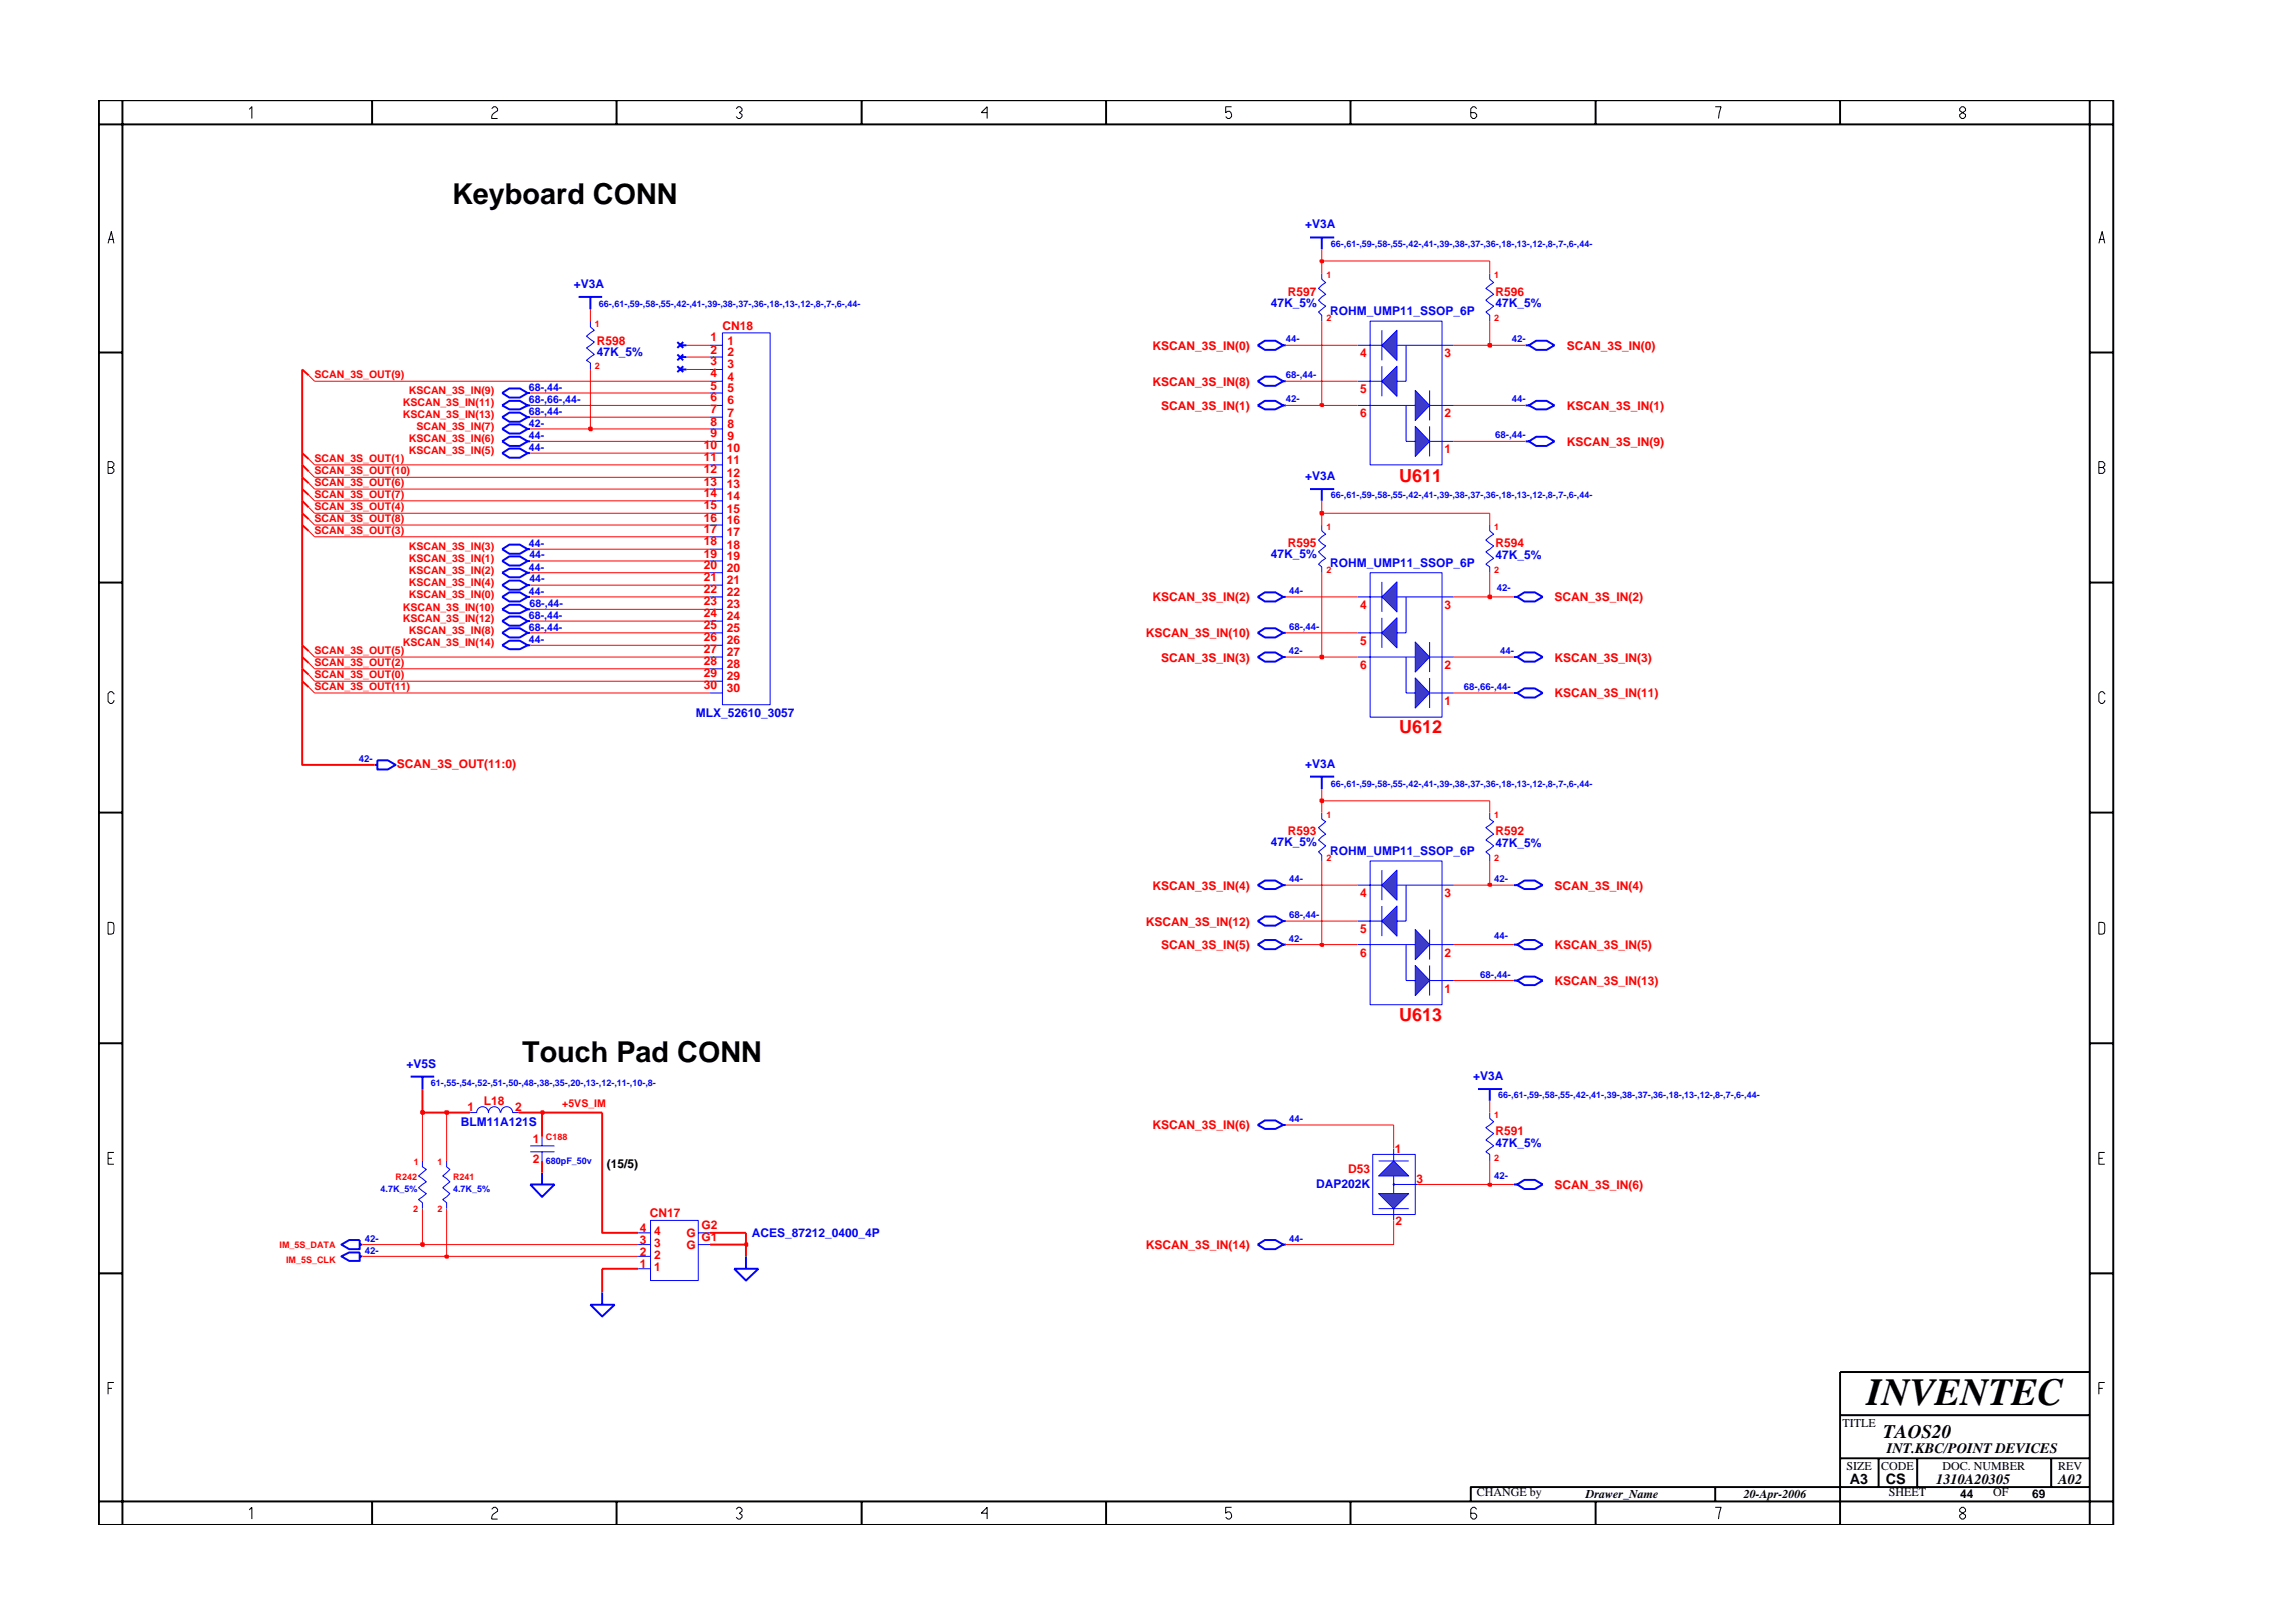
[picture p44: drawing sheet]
<svg xmlns="http://www.w3.org/2000/svg" width="297mm" height="210mm" viewBox="0 0 297 210" stroke-linecap="round" stroke-linejoin="round" font-family="sans-serif">
<defs><g id="words">
<text font-size="5" x="241.8" y="182">INVENTEC</text>
<g font-size="3.7">
<text x="58.6" y="26.5">Keyboard CONN</text>
<text x="67.6" y="137.6">Touch Pad CONN</text>
</g>
<text font-size="2.5" x="244" y="186.3">TAOS20</text>
<g font-size="2.3" fill="#f00">
<text x="181.2" y="62.4">U611</text>
<text x="181.2" y="95">U612</text>
<text x="181.2" y="132.3">U613</text>
</g>
<g font-size="1.9">
<text x="244.4" y="188.2">INT.KBC/POINT DEVICES</text>
<text x="239.6" y="192.2">A3</text>
<text x="244.3" y="192.3">CS</text>
<text x="250.8" y="192.2">1310A20305</text>
<text x="266.6" y="192.2">A02</text>
</g>
<g font-size="1.6" fill="#00f">
<text x="169.1" y="29.6">+V3A</text>
<text x="74.3" y="37.4">+V3A</text>
<text x="164.6" y="39.7">47K_5%</text>
<text x="172.3" y="40.8">ROHM_UMP11_SSOP_6P</text>
<text x="193.7" y="39.7">47K_5%</text>
<text x="77.3" y="46.2">47K_5%</text>
<text x="169.1" y="62.2">+V3A</text>
<text x="164.6" y="72.3">47K_5%</text>
<text x="172.3" y="73.5">ROHM_UMP11_SSOP_6P</text>
<text x="193.7" y="72.4">47K_5%</text>
<text x="90.2" y="92.9">MLX_52610_3057</text>
<text x="169.1" y="99.5">+V3A</text>
<text x="164.6" y="109.6">47K_5%</text>
<text x="172.3" y="110.7">ROHM_UMP11_SSOP_6P</text>
<text x="193.7" y="109.7">47K_5%</text>
<text x="52.7" y="138.4">+V5S</text>
<text x="190.8" y="139.9">+V3A</text>
<text x="59.7" y="145.9">BLM11A121S</text>
<text x="193.7" y="148.5">47K_5%</text>
<text x="170.5" y="153.9">DAP202K</text>
<text x="97.4" y="160.2">ACES_87212_0400_4P</text>
</g>
<g font-size="1.6" fill="#f00">
<text x="166.8" y="38.3">R597</text>
<text x="193.7" y="38.3">R596</text>
<text x="77.3" y="44.7">R598</text>
<text x="92" y="47.3">3</text>
<text x="92" y="45.8">2</text>
<text x="92" y="44.2">1</text>
<text x="93.6" y="42.8">CN18</text>
<text x="94.2" y="47.7">3</text>
<text x="94.2" y="46.2">2</text>
<text x="94.2" y="44.6">1</text>
<text x="149.3" y="45.3">KSCAN_3S_IN(0)</text>
<text x="176.2" y="46.2">4</text>
<text x="187.1" y="46.2">3</text>
<text x="203" y="45.3">SCAN_3S_IN(0)</text>
<text x="92" y="48.9">4</text>
<text x="92" y="50.5">5</text>
<text x="92" y="52">6</text>
<text x="92" y="53.5">7</text>
<text x="94.2" y="49.3">4</text>
<text x="94.2" y="50.8">5</text>
<text x="94.2" y="52.4">6</text>
<text x="94.2" y="54">7</text>
<text x="149.3" y="50">KSCAN_3S_IN(8)</text>
<text x="150.4" y="53.1">SCAN_3S_IN(1)</text>
<text x="176.2" y="50.9">5</text>
<text x="203" y="53.1">KSCAN_3S_IN(1)</text>
<text x="91.2" y="58.2">10</text>
<text x="91.2" y="59.8">11</text>
<text x="92" y="56.6">9</text>
<text x="92" y="55.1">8</text>
<text x="94.1" y="58.6">10</text>
<text x="94.2" y="57">9</text>
<text x="94.2" y="55.5">8</text>
<text x="176.2" y="54">6</text>
<text x="187.1" y="58.7">1</text>
<text x="187.1" y="54">2</text>
<text x="203" y="57.8">KSCAN_3S_IN(9)</text>
<text x="91.2" y="64.4">14</text>
<text x="91.2" y="66">15</text>
<text x="91.2" y="61.3">12</text>
<text x="91.2" y="62.9">13</text>
<text x="94.1" y="64.8">14</text>
<text x="94.1" y="60.1">11</text>
<text x="94.1" y="61.7">12</text>
<text x="94.1" y="63.3">13</text>
<text x="91.2" y="67.6">16</text>
<text x="91.2" y="69.1">17</text>
<text x="91.2" y="70.6">18</text>
<text x="94.1" y="66.4">15</text>
<text x="94.1" y="67.9">16</text>
<text x="94.1" y="69.5">17</text>
<text x="94.1" y="71.1">18</text>
<text x="166.8" y="70.9">R595</text>
<text x="193.7" y="70.9">R594</text>
<text x="91.2" y="75.3">21</text>
<text x="91.2" y="76.9">22</text>
<text x="91.2" y="72.2">19</text>
<text x="91.2" y="73.7">20</text>
<text x="94.1" y="75.7">21</text>
<text x="94.1" y="77.2">22</text>
<text x="94.1" y="72.6">19</text>
<text x="94.1" y="74.1">20</text>
<text x="149.3" y="77.9">KSCAN_3S_IN(2)</text>
<text x="201.4" y="77.9">SCAN_3S_IN(2)</text>
<text x="91.2" y="78.4">23</text>
<text x="91.2" y="79.9">24</text>
<text x="91.2" y="81.5">25</text>
<text x="91.2" y="83.1">26</text>
<text x="94.1" y="78.8">23</text>
<text x="94.1" y="80.4">24</text>
<text x="94.1" y="81.9">25</text>
<text x="94.1" y="83.4">26</text>
<text x="148.4" y="82.6">KSCAN_3S_IN(10)</text>
<text x="176.2" y="78.9">4</text>
<text x="176.2" y="83.6">5</text>
<text x="187.1" y="78.9">3</text>
<text x="91.2" y="87.7">29</text>
<text x="91.2" y="89.2">30</text>
<text x="91.2" y="84.6">27</text>
<text x="91.2" y="86.2">28</text>
<text x="94.1" y="88.1">29</text>
<text x="94.1" y="89.7">30</text>
<text x="94.1" y="85">27</text>
<text x="94.1" y="86.6">28</text>
<text x="150.4" y="85.7">SCAN_3S_IN(3)</text>
<text x="176.2" y="86.7">6</text>
<text x="187.1" y="86.7">2</text>
<text x="201.4" y="85.7">KSCAN_3S_IN(3)</text>
<text x="187.1" y="91.4">1</text>
<text x="201.4" y="90.4">KSCAN_3S_IN(11)</text>
<text x="51.4" y="99.5">SCAN_3S_OUT(11:0)</text>
<text x="166.8" y="108.1">R593</text>
<text x="193.7" y="108.2">R592</text>
<text x="148.4" y="119.9">KSCAN_3S_IN(12)</text>
<text x="149.3" y="115.2">KSCAN_3S_IN(4)</text>
<text x="176.2" y="116.2">4</text>
<text x="187.1" y="116.2">3</text>
<text x="201.4" y="115.2">SCAN_3S_IN(4)</text>
<text x="150.4" y="123">SCAN_3S_IN(5)</text>
<text x="176.2" y="120.8">5</text>
<text x="176.2" y="124">6</text>
<text x="187.1" y="124">2</text>
<text x="201.4" y="123">KSCAN_3S_IN(5)</text>
<text x="187.1" y="128.6">1</text>
<text x="201.4" y="127.6">KSCAN_3S_IN(13)</text>
<text x="60.6" y="144">1</text>
<text x="62.7" y="143.2">L18</text>
<text x="66.7" y="144">2</text>
<text x="69" y="148">1</text>
<text x="149.3" y="146.3">KSCAN_3S_IN(6)</text>
<text x="180.7" y="149.4">1</text>
<text x="193.7" y="147.1">R591</text>
<text x="69" y="150.7">2</text>
<text x="174.6" y="151.9">D53</text>
<text x="183.5" y="153.2">3</text>
<text x="201.4" y="154">SCAN_3S_IN(6)</text>
<text x="82.9" y="161.1">3</text>
<text x="82.9" y="159.6">4</text>
<text x="84.2" y="157.7">CN17</text>
<text x="84.8" y="161.5">3</text>
<text x="84.8" y="160">4</text>
<text x="88.9" y="161.8">G</text>
<text x="88.9" y="160.2">G</text>
<text x="90.9" y="160.8">G1</text>
<text x="90.9" y="159.3">G2</text>
<text x="148.4" y="161.8">KSCAN_3S_IN(14)</text>
<text x="180.8" y="158.7">2</text>
<text x="82.9" y="164.3">1</text>
<text x="82.9" y="162.7">2</text>
<text x="84.8" y="164.7">1</text>
<text x="84.8" y="163.1">2</text>
</g>
<g font-size="1.6">
<text x="78.6" y="151.3">(15/5)</text>
<text x="238.7" y="184.8">TITLE</text>
<text x="239.2" y="190.4">SIZE</text>
<text x="243.7" y="190.4">CODE</text>
<text x="251.6" y="190.4">DOC. NUMBER</text>
<text x="266.6" y="190.4">REV</text>
<text x="191.3" y="193.9">CHANGE by</text>
<text x="205.4" y="194.1">Drawer_Name</text>
<text x="225.9" y="194.1">20-Apr-2006</text>
<text x="244.7" y="193.9">SHEET</text>
<text x="253.9" y="194.1">44</text>
<text x="258.2" y="193.9">OF</text>
<text x="263.3" y="194.1">69</text>
</g>
<g font-size="1.4" fill="#f00">
<text x="40.8" y="49">SCAN_3S_OUT(9)</text>
<text x="52.2" y="52.6">KSCAN_3S_IN(11)</text>
<text x="52.9" y="51.1">KSCAN_3S_IN(9)</text>
<text x="40.8" y="59.9">SCAN_3S_OUT(1)</text>
<text x="52.2" y="54.1">KSCAN_3S_IN(13)</text>
<text x="52.9" y="57.3">KSCAN_3S_IN(6)</text>
<text x="52.9" y="58.8">KSCAN_3S_IN(5)</text>
<text x="53.9" y="55.7">SCAN_3S_IN(7)</text>
<text x="40.8" y="62.9">SCAN_3S_OUT(6)</text>
<text x="40.8" y="64.5">SCAN_3S_OUT(7)</text>
<text x="40.8" y="61.4">SCAN_3S_OUT(10)</text>
<text x="40.8" y="69.2">SCAN_3S_OUT(3)</text>
<text x="40.8" y="66.1">SCAN_3S_OUT(4)</text>
<text x="40.8" y="67.7">SCAN_3S_OUT(8)</text>
<text x="52.9" y="71.2">KSCAN_3S_IN(3)</text>
<text x="52.9" y="75.9">KSCAN_3S_IN(4)</text>
<text x="52.9" y="77.5">KSCAN_3S_IN(0)</text>
<text x="52.9" y="74.4">KSCAN_3S_IN(2)</text>
<text x="52.9" y="72.8">KSCAN_3S_IN(1)</text>
<text x="52.2" y="79.1">KSCAN_3S_IN(10)</text>
<text x="52.2" y="83.7">KSCAN_3S_IN(14)</text>
<text x="52.2" y="80.6">KSCAN_3S_IN(12)</text>
<text x="52.9" y="82.2">KSCAN_3S_IN(8)</text>
<text x="40.8" y="87.8">SCAN_3S_OUT(0)</text>
<text x="40.8" y="86.3">SCAN_3S_OUT(2)</text>
<text x="40.8" y="84.7">SCAN_3S_OUT(5)</text>
<text x="40.8" y="89.4">SCAN_3S_OUT(11)</text>
<text x="72.8" y="143.5">+5VS_IM</text>
</g>
<g font-size="1.4" fill="#00f">
<text x="68.5" y="52.3">68-,66-,44-</text>
<text x="68.5" y="50.7">68-,44-</text>
<text x="68.5" y="53.8">68-,44-</text>
<text x="68.5" y="56.9">44-</text>
<text x="68.5" y="58.4">44-</text>
<text x="68.5" y="55.3">42-</text>
<text x="68.5" y="70.9">44-</text>
<text x="68.5" y="74">44-</text>
<text x="68.5" y="77.1">44-</text>
<text x="68.6" y="72.3">44-</text>
<text x="68.6" y="75.4">44-</text>
<text x="68.5" y="80.2">68-,44-</text>
<text x="68.5" y="81.7">68-,44-</text>
<text x="68.5" y="83.3">44-</text>
<text x="68.6" y="78.6">68-,44-</text>
</g>
<g font-size="1.2" fill="#00f">
<text x="172.4" y="32">66-,61-,59-,58-,55-,42-,41-,39-,38-,37-,36-,18-,13-,12-,8-,7-,6-,44-</text>
<text x="77.6" y="39.8">66-,61-,59-,58-,55-,42-,41-,39-,38-,37-,36-,18-,13-,12-,8-,7-,6-,44-</text>
<text x="166.6" y="44.3">44-</text>
<text x="195.8" y="44.3">42-</text>
<text x="166.5" y="52.1">42-</text>
<text x="166.6" y="49">68-,44-</text>
<text x="195.8" y="52.1">44-</text>
<text x="193.7" y="56.8">68-,44-</text>
<text x="172.4" y="64.6">66-,61-,59-,58-,55-,42-,41-,39-,38-,37-,36-,18-,13-,12-,8-,7-,6-,44-</text>
<text x="167" y="77">44-</text>
<text x="193.9" y="76.6">42-</text>
<text x="167" y="81.6">68-,44-</text>
<text x="167" y="84.7">42-</text>
<text x="189.6" y="89.4">68-,66-,44-</text>
<text x="194.3" y="84.7">44-</text>
<text x="46.5" y="98.7">42-</text>
<text x="172.4" y="101.9">66-,61-,59-,58-,55-,42-,41-,39-,38-,37-,36-,18-,13-,12-,8-,7-,6-,44-</text>
<text x="167" y="118.9">68-,44-</text>
<text x="167" y="114.2">44-</text>
<text x="193.6" y="114.2">42-</text>
<text x="167" y="122">42-</text>
<text x="193.6" y="121.6">44-</text>
<text x="191.8" y="126.7">68-,44-</text>
<text x="55.8" y="140.7">61-,55-,54-,52-,51-,50-,48-,38-,35-,20-,13-,12-,11-,10-,8-</text>
<text x="194.1" y="142.3">66-,61-,59-,58-,55-,42-,41-,39-,38-,37-,36-,18-,13-,12-,8-,7-,6-,44-</text>
<text x="167" y="145.3">44-</text>
<text x="49.3" y="154.4">4.7K_5%</text>
<text x="58.7" y="154.4">4.7K_5%</text>
<text x="70.7" y="150.7">680pF_50v</text>
<text x="193.6" y="152.7">42-</text>
<text x="47.3" y="160.9">42-</text>
<text x="167" y="160.9">44-</text>
<text x="47.3" y="162.4">42-</text>
</g>
<g font-size="1.2" fill="#f00">
<text x="171.8" y="41.6">2</text>
<text x="171.8" y="36">1</text>
<text x="193.6" y="36">1</text>
<text x="193.6" y="41.6">2</text>
<text x="77.1" y="42.3">1</text>
<text x="77.1" y="47.9">2</text>
<text x="171.8" y="68.7">1</text>
<text x="193.6" y="68.7">1</text>
<text x="171.8" y="74.2">2</text>
<text x="193.6" y="74.2">2</text>
<text x="171.8" y="106">1</text>
<text x="193.6" y="106">1</text>
<text x="171.8" y="111.5">2</text>
<text x="193.6" y="111.5">2</text>
<text x="70.7" y="147.7">C188</text>
<text x="193.6" y="144.8">1</text>
<text x="51.3" y="152.9">R242</text>
<text x="53.6" y="150.9">1</text>
<text x="56.7" y="150.9">1</text>
<text x="58.7" y="152.9">R241</text>
<text x="193.6" y="150.4">2</text>
<text x="36.2" y="161.7">IM_5S_DATA</text>
<text x="53.5" y="157">2</text>
<text x="56.7" y="157">2</text>
<text x="37.1" y="163.6">IM_5S_CLK</text>
</g>
</g></defs>
<path d="M162.9 52.5l1-.6h1.3l1 .6-1 .5h-1.3zM166.2 52.5h.4M196.1 89.8h.4M196.5 89.8l1-.6h1.3l1 .6-1 .6h-1.3zM162.9 119.3l1-.6h1.3l1 .6-1 .6h-1.3zM162.9 114.7l1-.6h1.3l1 .6-1 .5h-1.3zM166.2 119.3h.4M166.2 114.7h.4M68.7 153.4h3.1l-1.6 1.7zM70.2 151.9v1.5" fill="none" stroke="#00f" stroke-width=".25"/>
<path d="M40 48.6l.8 .8M40 64.1l.8 .8M40 84.4l.8 .7M40 85.9l.8 .7" fill="none" stroke="#f00" stroke-width=".13"/>
<path d="M39.1 47.9l.9 .7M39.1 63.4l.9 .7M39.1 83.6l.9 .8M39.1 85.1l.9 .8" fill="none" stroke="#f00" stroke-width=".25"/>
<path d="M171.2 105.3v.8l.5 .4-.9 .7 .9 .9-.9 .7 .9 .8-.9 .7 .4 .5v.7M193 105.3v.8l.5 .4-1 .7 1 .9-1 .7 1 .8-1 .7 .5 .5v.7" fill="none" stroke="#00f" stroke-width=".13"/>
<path d="M178.6 152.3l1.9-1.9 2 1.9z" fill="#3c3cc8"/>
<path d="M178.6 152.3l1.9-1.9 2 1.9z" fill="none" stroke="#00f" stroke-width=".13"/>
<path d="M178.6 154.6h3.9l-2 2z" fill="#3c3cc8"/>
<path d="M178.6 154.6h3.9l-2 2zM178.6 156.6h3.9M178.6 150.4h3.9M180.5 153.4h3.2" fill="none" stroke="#00f" stroke-width=".13"/>
<circle cx="180.6" cy="153.4" r=".08" fill="#3c3cc8"/>
<g fill="none" stroke="#00f" stroke-width=".13">
<path d="M175.9 77.3h3.1M177.5 74.2h9.3v18.7h-9.3zM175.9 82h3.1M175.9 85.1h7.4M177.8 149.5h5.5v7.8h-5.5zM180.5 148.8v1.6M180.5 152.3v2.3M180.5 156.6v1.5"/>
<circle cx="180.6" cy="153.4" r=".08"/>
</g>
<path d="M162.9 85.1l1-.6h1.3l1 .6-1 .6h-1.3zM166.2 85.1h.4" fill="none" stroke="#00f" stroke-width=".25"/>
<path d="M181 75.4v3.9l-2-2z" fill="#3c3cc8"/>
<path d="M179 75.4v3.9M181 75.4v3.9l-2-2z" fill="none" stroke="#00f" stroke-width=".13"/>
<path d="M181 80v3.9l-2-1.9z" fill="#3c3cc8"/>
<path d="M182.1 77.3v4.7h-1.1M179 80v3.9M181 80v3.9l-2-1.9zM185.2 89.8h3.1M185.2 85.1h3.1" fill="none" stroke="#00f" stroke-width=".13"/>
<path d="M183.3 83.2l1.9 1.9-1.9 2z" fill="#3c3cc8"/>
<path d="M183.3 83.2l1.9 1.9-1.9 2zM185.2 83.2v3.9" fill="none" stroke="#00f" stroke-width=".13"/>
<path d="M183.3 87.8l1.9 2-1.9 1.9z" fill="#3c3cc8"/>
<g fill="none" stroke="#00f" stroke-width=".13">
<path d="M171.2 35.4v.8l.5 .4-.9 .8 .9 .7-.9 .8 .9 .8-.9 .7 .4 .4v.8M76.5 41.6v.8l.5 .4-1 .7 1 .8-1 .8 1 .8-1 .8 .5 .3v.9M92 46.3h1.6M92 44.7h1.6M92 49.4h1.6M92 47.9h1.6M92 52.5h1.6M92 50.9h1.6M92 55.6h1.6M92 54h1.6M92 58.7h1.6M92 57.2h1.6"/>
<path d="M93.6 43.1h6.2v48.2h-6.2zM175.9 44.7h3.1M175.9 49.4h3.1M175.9 52.5h7.4M177.5 41.6h9.3v18.6h-9.3zM92 77.3h1.6M92 61.8h1.6M92 60.2h1.6M92 64.9h1.6M92 63.4h1.6M92 68h1.6M92 66.5h1.6"/>
<path d="M92 71.1h1.6M92 69.5h1.6M92 74.2h1.6M92 72.7h1.6M92 75.8h1.6M92 78.9h1.6M181 77.3h7.3M92 89.8h1.6M92 80.5h1.6M92 83.6h1.6M92 82h1.6M92 86.6h1.6"/>
<path d="M92 85.1h1.6M92 88.3h1.6M182.1 85.1v4.7h1.2M183.3 87.8l1.9 2-1.9 1.9zM185.2 87.8v3.9M54.7 150.4v.8l.5 .3-1 .8 1 .8-1 .8 1 .7-1 .8 .5 .4v.8M60.9 144.1h.9a.76 .76 0 0 1 .7-.7 .76 .76 0 0 1 .8 .7 .76 .76 0 0 1 .7-.7 .76 .76 0 0 1 .8 .7M64.9 144.1a.76 .76 0 0 1 .7-.7 .76 .76 0 0 1 .8 .7h.8M68.7 148.4h3.1M68.7 149.2h3.1M70.2 147.3v1.1M70.2 149.2v1.2"/>
<path d="M193 144.1v.8l.5 .4-1 .8 1 .7-1 .9 1 .7-1 .8 .5 .3v.9"/>
</g>
<g fill="none" stroke="#00f" stroke-width=".25">
<path d="M75 38.5h3M76.5 38.5v1.6M169.7 30.8h3.1M171.2 30.8v1.5M65.1 55.6l.9-.6h1.3l1.1 .6-1.1 .6h-1.3zM65.1 58.7l.9-.6h1.3l1.1 .6-1.1 .6h-1.3zM65.1 52.5l.9-.6h1.3l1.1 .6-1.1 .5h-1.3zM65.1 57.2l.9-.6h1.3l1.1 .6-1.1 .6h-1.3zM65.1 54l.9-.5h1.3l1.1 .5-1.1 .6h-1.3zM68.4 57.2h.3M68.4 55.6h.3M68.4 52.5h.3"/>
<path d="M68.4 58.7h.3M68.4 54h.3M87.7 45.9l.8 .8M87.7 44.3l.8 .8M87.7 47.4l.8 .8M88.2 46.3h.7M88.2 44.7h.7M88.2 47.9h.7M88.5 45.9l-.8 .8M88.5 44.3l-.8 .8M88.5 47.4l-.8 .8M162.9 44.7l1-.6h1.3l1 .6-1 .6h-1.3z"/>
<path d="M166.2 44.7h.4M197.6 57.2h.5M197.6 52.5h.5M198.1 57.2l.9-.6h1.3l1.1 .6-1.1 .6h-1.3zM198.1 52.5l.9-.6h1.3l1.1 .6-1.1 .5h-1.3zM65.1 77.3l.9-.6h1.3l1.1 .6-1.1 .6h-1.3zM65.1 74.2l.9-.5h1.3l1.1 .5-1.1 .6h-1.3zM65.1 71.1l.9-.5h1.3l1.1 .5-1.1 .6h-1.3zM65.1 72.7l.9-.6h1.3l1.1 .6-1.1 .6h-1.3zM65.1 75.8l.9-.6h1.3l1.1 .6-1.1 .6h-1.3zM65.1 78.9l.9-.6h1.3l1.1 .6-1.1 .5h-1.3zM68.4 77.3h.3"/>
<path d="M68.4 74.2h.3M68.4 71.1h.3M68.4 72.7h.3M68.4 75.8h.3M68.4 78.9h.3M162.9 77.3l1-.6h1.3l1 .6-1 .6h-1.3zM166.2 77.3h.4M169.7 63.4h3.1M171.2 63.4v1.5M196.1 77.3h.4M196.5 77.3l1-.6h1.3l1 .6-1 .6h-1.3zM48.5 99.1h.4"/>
<path d="M48.9 98.5h1.3l1.1 .6-1.1 .6h-1.3zM65.1 83.6l.9-.6h1.3l1.1 .6-1.1 .5h-1.3zM65.1 82l.9-.6h1.3l1.1 .6-1.1 .6h-1.3zM65.1 80.5l.9-.6h1.3l1.1 .6-1.1 .6h-1.3zM68.4 83.6h.3M68.4 82h.3M68.4 80.5h.3M162.9 82l1-.6h1.3l1 .6-1 .6h-1.3zM166.2 82h.4M196.1 85.1h.4M196.5 85.1l1-.6h1.3l1 .6-1 .6h-1.3zM169.7 100.6h3.1"/>
<path d="M171.2 100.6v1.6M53.2 139.5h3M54.7 139.5v1.6M196.1 122.4h.4M196.5 122.4l1-.6h1.3l1 .6-1 .6h-1.3zM196.1 153.4h.4M196.5 153.4l1-.5h1.3l1 .5-1 .6h-1.3z"/>
</g>
<path d="M40 59.5l.8 .7M40 65.7l.8 .8M40 62.6l.8 .8M40 68.8l.8 .7M40 61.1l.8 .7M40 67.3l.8 .7M40 89l.8 .8M40 87.4l.8 .9" fill="none" stroke="#f00" stroke-width=".13"/>
<path d="M39.1 58.7l.9 .8M39.1 64.9l.9 .8M39.1 61.8l.9 .8M39.1 68l.9 .8M39.1 60.2l.9 .9M39.1 66.5l.9 .8M39.1 88.3l.9 .7M39.1 86.6l.9 .8" fill="none" stroke="#f00" stroke-width=".25"/>
<path d="M181 42.8v3.9l-2-2z" fill="#3c3cc8"/>
<path d="M179 42.8v3.9M181 42.8v3.9l-2-2z" fill="none" stroke="#00f" stroke-width=".13"/>
<path d="M181 47.4v3.9l-2-1.9z" fill="#3c3cc8"/>
<path d="M179 47.4v3.9M181 47.4v3.9l-2-1.9zM182.1 44.7v4.7h-1.1M185.2 57.2h3.1M185.2 52.5h3.1" fill="none" stroke="#00f" stroke-width=".13"/>
<path d="M183.3 50.6l1.9 1.9-1.9 2z" fill="#3c3cc8"/>
<path d="M183.3 50.6l1.9 1.9-1.9 2zM185.2 50.6v3.9" fill="none" stroke="#00f" stroke-width=".13"/>
<path d="M183.3 55.2l1.9 2-1.9 1.9z" fill="#3c3cc8"/>
<path d="M181 44.7h7.3M182.1 52.5v4.7h1.2M183.3 55.2l1.9 2-1.9 1.9zM185.2 55.2v3.9M175.9 119.3h3.1M175.9 114.7h3.1M177.5 111.5h9.3v18.7h-9.3zM175.9 122.4h7.4" fill="none" stroke="#00f" stroke-width=".13"/>
<path d="M181 112.7v3.9l-2-1.9z" fill="#3c3cc8"/>
<path d="M179 112.7v3.9M181 112.7v3.9l-2-1.9z" fill="none" stroke="#00f" stroke-width=".13"/>
<path d="M181 117.4v3.9l-2-2z" fill="#3c3cc8"/>
<path d="M179 117.4v3.9M181 117.4v3.9l-2-2zM182.1 114.7v4.6h-1.1M185.2 127h3.1M185.2 122.4h3.1" fill="none" stroke="#00f" stroke-width=".13"/>
<path d="M183.3 120.4l1.9 2-1.9 1.9z" fill="#3c3cc8"/>
<path d="M183.3 120.4l1.9 2-1.9 1.9zM185.2 120.4v3.9" fill="none" stroke="#00f" stroke-width=".13"/>
<path d="M183.3 125.1l1.9 1.9-1.9 2z" fill="#3c3cc8"/>
<g fill="none" stroke="#00f" stroke-width=".13">
<path d="M193 35.4v.8l.5 .4-1 .8 1 .7-1 .8 1 .8-1 .7 .5 .4v.8M171.2 68v.8l.5 .4-.9 .8 .9 .7-.9 .8 .9 .8-.9 .8 .4 .3v.8M193 68v.8l.5 .4-1 .8 1 .7-1 .8 1 .8-1 .8 .5 .3v.8M181 114.7h7.3M182.1 122.4v4.6h1.2M183.3 125.1l1.9 1.9-1.9 2zM185.2 125.1v3.9M57.9 150.4v.8l.4 .3-1 .8 1 .8-1 .8 1 .7-1 .8 .6 .4v.8M82.7 159.7h1.6M84.3 158.1h6.2v7.8h-6.2zM90.5 159.7h1.5M82.7 162.8h1.6"/>
<path d="M82.7 164.4h1.6M82.7 161.2h1.6M90.5 161.2h1.5"/>
</g>
<g fill="none" stroke="#00f" stroke-width=".25">
<path d="M65.1 50.9l.9-.6h1.3l1.1 .6-1.1 .6h-1.3zM68.4 50.9h.3M162.9 49.4l1-.6h1.3l1 .6-1 .6h-1.3zM166.2 49.4h.4M197.6 44.7h.5M198.1 44.7l.9-.6h1.3l1.1 .6-1.1 .6h-1.3zM196.1 114.7h.4M196.5 114.7l1-.6h1.3l1 .6-1 .5h-1.3zM162.9 122.4l1-.6h1.3l1 .6-1 .6h-1.3zM166.2 122.4h.4M196.1 127h.4M196.5 127l1-.5h1.3l1 .5-1 .6h-1.3z"/>
<path d="M162.9 145.7l1-.6h1.3l1 .6-1 .5h-1.3zM166.2 145.7h.4M191.5 141.1h3.1M193 141.1v1.5M44.2 162.8l1-.6h1.4v1.2h-1.4zM44.2 161.2l1-.6h1.4v1.2h-1.4zM46.6 162.8h.3M46.6 161.2h.3M76.5 169h3.1l-1.6 1.5zM78 167.4v1.6M95.1 164.4h3.1l-1.6 1.5zM96.6 162.8v1.6"/>
<path d="M162.9 161.2l1-.6h1.3l1 .6-1 .6h-1.3zM166.2 161.2h.4"/>
</g>
<path d="M82.7 164.4h-4.7v3" fill="none" stroke="#f00" stroke-width=".25"/>
<path d="M46.9 162.8h11" fill="none" stroke="#f00" stroke-width=".13"/>
<path d="M57.7 162.7h.3v.2h-.3z" fill="#8e2323"/>
<path d="M57.7 162.7h.3v.2h-.3zM96.6 161.2v1.6" fill="none" stroke="#f00" stroke-width=".25"/>
<path d="M57.9 156.6v6.2h24.8M46.9 161.2h7.8" fill="none" stroke="#f00" stroke-width=".13"/>
<path d="M54.6 161.1h.3v.3h-.3z" fill="#8e2323"/>
<path d="M54.6 161.1h.3v.3h-.3zM92 161.2h4.6" fill="none" stroke="#f00" stroke-width=".25"/>
<path d="M54.7 156.6v4.6h28" fill="none" stroke="#f00" stroke-width=".13"/>
<path d="M96.5 161.1h.3v.3h-.3z" fill="#8e2323"/>
<path d="M78 144.1v15.6h4.7M92 159.7h4.6v1.5M96.5 161.1h.3v.3h-.3z" fill="none" stroke="#f00" stroke-width=".25"/>
<path d="M180.5 158.1v3.1h-13.9M183.7 153.4h9.3" fill="none" stroke="#f00" stroke-width=".13"/>
<path d="M192.8 153.4h.4v.2h-.4z" fill="#8e2323"/>
<path d="M70.2 144.1v3.2M70.2 150.4v1.5M192.8 153.4h.4v.2h-.4z" fill="none" stroke="#f00" stroke-width=".25"/>
<path d="M54.7 144.1v6.3M57.9 144.1v6.3M166.6 145.7h13.9v3.1M193 150.4v3h3.1" fill="none" stroke="#f00" stroke-width=".13"/>
<path d="M54.6 144h.3v.3h-.3z" fill="#8e2323"/>
<path d="M54.6 144h.3v.3h-.3zM54.7 141.1v3h3.2" fill="none" stroke="#f00" stroke-width=".25"/>
<path d="M57.7 144h.3v.3h-.3z" fill="#8e2323"/>
<path d="M57.7 144h.3v.3h-.3zM57.9 144.1h3M67.2 144.1h3" fill="none" stroke="#f00" stroke-width=".25"/>
<path d="M70.1 144h.3v.3h-.3z" fill="#8e2323"/>
<path d="M70.1 144h.3v.3h-.3zM70.2 144.1h7.8" fill="none" stroke="#f00" stroke-width=".25"/>
<path d="M166.6 122.4h4.6M188.3 127h7.8M193 142.6v1.5" fill="none" stroke="#f00" stroke-width=".13"/>
<path d="M171.1 122.3h.3v.2h-.3z" fill="#8e2323"/>
<path d="M171.1 122.3h.3v.2h-.3z" fill="none" stroke="#f00" stroke-width=".25"/>
<path d="M166.6 119.3h9.3M166.6 114.7h9.3M171.2 111.5v10.9h4.7M188.3 114.7h4.7M188.3 122.4h7.8" fill="none" stroke="#f00" stroke-width=".13"/>
<path d="M192.8 114.5h.4v.3h-.4z" fill="#8e2323"/>
<path d="M192.8 114.5h.4v.3h-.4z" fill="none" stroke="#f00" stroke-width=".25"/>
<path d="M171.2 103.7v1.6M193 111.5v3.2h3.1M193 103.7v1.6" fill="none" stroke="#f00" stroke-width=".13"/>
<path d="M171.1 103.6h.3v.3h-.3z" fill="#8e2323"/>
<path d="M39.1 83.6v15.5h9.4M171.1 103.6h.3v.3h-.3z" fill="none" stroke="#f00" stroke-width=".25"/>
<path d="M40.8 89.8h51.2M40.8 88.3h51.2M40.8 86.6h51.2M40.8 85.1h51.2M166.6 85.1h4.6M188.3 89.8h7.8M171.2 102.2v1.5h21.8" fill="none" stroke="#f00" stroke-width=".13"/>
<path d="M171.1 84.9h.3v.4h-.3z" fill="#8e2323"/>
<path d="M39.1 68v15.6M171.1 84.9h.3v.4h-.3z" fill="none" stroke="#f00" stroke-width=".25"/>
<path d="M68.7 78.9h23.3M68.7 77.3h23.3M166.6 77.3h9.3M171.2 74.2v10.9h4.7M188.3 77.3h4.7M68.7 83.6h23.3M68.7 82h23.3M68.7 80.5h23.3M166.6 82h9.3M188.3 85.1h7.8" fill="none" stroke="#f00" stroke-width=".13"/>
<path d="M192.8 77.2h.4v.3h-.4z" fill="#8e2323"/>
<path d="M39.1 64.9v3.1M192.8 77.2h.4v.3h-.4z" fill="none" stroke="#f00" stroke-width=".25"/>
<path d="M40.8 69.5h51.2M40.8 68h51.2M40.8 66.5h51.2M68.7 75.8h23.3M68.7 74.2h23.3M68.7 72.7h23.3M68.7 71.1h23.3M171.2 66.5v1.5M193 74.2v3.1h3.1M193 66.5v1.5" fill="none" stroke="#f00" stroke-width=".13"/>
<path d="M171.1 66.3h.3v.4h-.3z" fill="#8e2323"/>
<path d="M39.1 47.9v17M171.1 66.3h.3v.4h-.3z" fill="none" stroke="#f00" stroke-width=".25"/>
<path d="M68.7 58.7h23.3M68.7 57.2h23.3M68.7 55.6h7.8M188.3 57.2h9.3M40.8 64.9h51.2M40.8 63.4h51.2M40.8 61.8h51.2M40.8 60.2h51.2M171.2 64.9v1.6h21.8" fill="none" stroke="#f00" stroke-width=".13"/>
<path d="M76.3 55.4h.4v.3h-.4z" fill="#8e2323"/>
<path d="M76.3 55.4h.4v.3h-.4z" fill="none" stroke="#f00" stroke-width=".25"/>
<path d="M68.7 54h23.3M68.7 52.5h23.3M76.5 47.9v7.7h15.5M166.6 52.5h4.6" fill="none" stroke="#f00" stroke-width=".13"/>
<path d="M171.1 52.4h.3v.2h-.3z" fill="#8e2323"/>
<path d="M171.1 52.4h.3v.2h-.3z" fill="none" stroke="#f00" stroke-width=".25"/>
<path d="M40.8 49.4h51.2M68.7 50.9h23.3M88.9 47.9h3.1M88.9 46.3h3.1M88.9 44.7h3.1M166.6 49.4h9.3M166.6 44.7h9.3M171.2 41.6v10.9h4.7M188.3 52.5h9.3M188.3 44.7h4.7" fill="none" stroke="#f00" stroke-width=".13"/>
<path d="M192.8 44.6h.4v.3h-.4z" fill="#8e2323"/>
<path d="M192.8 44.6h.4v.3h-.4z" fill="none" stroke="#f00" stroke-width=".25"/>
<path d="M171.2 33.8v1.6M193 33.8v1.6M76.5 40.1v1.5M193 41.6v3.1h4.6" fill="none" stroke="#f00" stroke-width=".13"/>
<path d="M171.1 33.7h.3v.3h-.3z" fill="#8e2323"/>
<path d="M171.1 33.7h.3v.3h-.3z" fill="none" stroke="#f00" stroke-width=".25"/>
<path d="M171.2 32.3v1.5h21.8" fill="none" stroke="#f00" stroke-width=".13"/>
<g fill="none" stroke="#000" stroke-width=".25">
<path d="M12.8 13h261v184.6h-261zM12.8 16.1h261M15.9 13v184.6M48.2 13v3.1M79.9 13v3.1M111.6 13v3.1M143.3 13v3.1M174.9 13v3.1M206.7 13v3.1M238.4 13v3.1M270.7 13v184.6M12.8 45.7h3.1"/>
<path d="M270.7 45.7h3.1M12.8 75.5h3.1M270.7 75.5h3.1M12.8 105.3h3.1M270.7 105.3h3.1M12.8 135.2h3.1M270.7 135.2h3.1M12.8 165h3.1M270.7 165h3.1M270.7 177.7h-32.3v19.9M12.8 194.5h261M48.2 194.5v3.1"/>
<path d="M79.9 194.5v3.1M111.6 194.5v3.1M143.3 194.5v3.1M174.9 194.5v3.1M206.7 194.5v3.1M222.2 192.6v1.9M238.4 183.3h32.3M238.4 188.9h32.3M243.4 188.9v3.7M248.4 188.9v3.7M265.7 188.9v3.7M270.7 192.6h-80.2v1.9"/>
</g>
<g fill="none" stroke="#000" stroke-width=".13">
<path d="M32.3 14.2l.3-.4v1.6M63.7 14.1l.3-.3h.2l.3 .3v.2l-.5 .4-.3 .4v.3h.8M95.4 14.1l.2-.3h.3l.2 .3v.2l-.3 .3 .3 .2v.3l-.2 .3h-.3l-.2-.3M127.9 14.6h-.8l.8-.8v1.6M159.5 13.8h-.7v.8l.2-.2a.5 .5 0 0 1 .5 .7l-.2 .3h-.3l-.2-.3M191.3 14.1l-.3-.3h-.2l-.3 .3v1l.3 .3h.2l.3-.3v-.3l-.3-.2h-.5M222.2 13.8h.8l-.4 1.6M253.9 14.1l.2-.3h.3l.2 .3v.2l-.7 .5v.3l.2 .3h.3l.2-.3v-.3l-.7-.5zM14 31.5l.4-1.5 .4 1.5M14.1 31h.6M271.9 31.5l.4-1.5 .4 1.5M272 31h.6"/>
<path d="M14 59.8h.5l.3 .3v.2l-.3 .3 .3 .2v.3l-.3 .2h-.5zM14 60.6h.5M271.9 60.6h.5l.3-.3v-.2l-.3-.3h-.5v1.5h.5l.3-.2v-.3l-.3-.2M14.8 89.9l-.3-.3h-.2l-.3 .3v1l.3 .2h.2l.3-.2v-.2M272.7 89.9l-.3-.3h-.3l-.2 .3v1l.2 .2h.3l.3-.2v-.2M14 119.5l.7 .1 .1 .2-.1 1.1-.7 .1zM271.9 119.5l.7 .1 .1 .2-.1 1.1-.7 .1zM14 150.1h.5M14.8 149.3h-.8v1.5h.8M271.9 150.1h.5M272.7 149.3h-.8v1.5h.8M14 179.9h.5"/>
<path d="M14.8 179.1h-.8v1.5M271.9 179.9h.5M272.7 179.1h-.8v1.5M32.3 195.6l.3-.3v1.5M63.7 195.5l.3-.2h.2l.3 .2v.3l-.7 .5-.1 .2v.3h.8M95.4 195.5l.2-.2h.3l.2 .2v.3l-.3 .2 .3 .3v.2l-.2 .3h-.3l-.2-.3M127.9 196h-.8l.8-.7v1.5M159.5 195.3h-.7v.7l.2-.1a.5 .5 0 0 1 .5 .6l-.2 .3h-.3l-.2-.3M191.3 195.5l-.3-.2h-.2l-.3 .2v1l.3 .3h.2l.3-.3v-.2l-.3-.3h-.5M222.2 195.3h.8l-.4 1.5M254.1 195.3l-.2 .2v.3l.7 .5v.2l-.2 .3h-.3l-.2-.3v-.2l.7-.5v-.3l-.2-.2z"/>
</g>
<use href="#words"/>
</svg>
